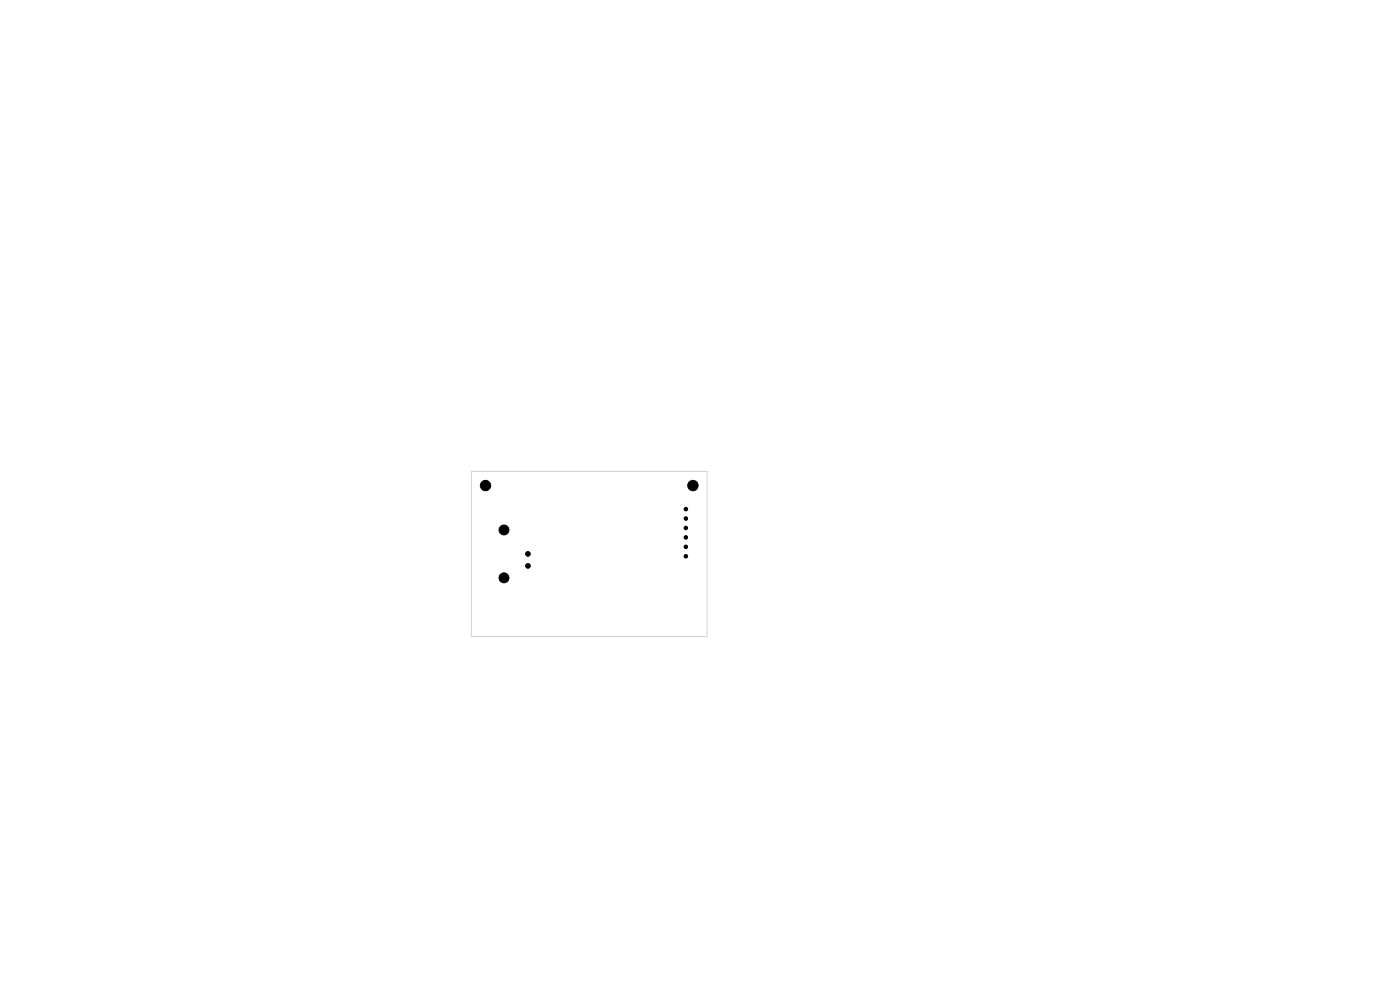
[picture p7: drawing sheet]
<svg xmlns="http://www.w3.org/2000/svg" width="297mm" height="210mm" viewBox="0 0 297 210" stroke-linecap="round" stroke-linejoin="round" font-family="sans-serif">
<path d="M100 100h50v35h-50z" fill="none" stroke="#d0d2cd" stroke-width=".21"/>
<g fill="#000" stroke="#000" stroke-width=".21">
<circle cx="103" cy="103" r="1.1"/>
<circle cx="106.9" cy="112.4" r="1.05"/>
<circle cx="112" cy="117.5" r=".5"/>
<circle cx="145.5" cy="116" r=".37"/>
<circle cx="145.5" cy="114" r=".37"/>
<circle cx="145.5" cy="118" r=".37"/>
<circle cx="145.5" cy="112" r=".37"/>
<circle cx="145.5" cy="108" r=".38"/>
<circle cx="145.5" cy="110" r=".38"/>
<circle cx="147" cy="103" r="1.1"/>
<circle cx="106.9" cy="122.6" r="1.05"/>
<circle cx="112" cy="120" r=".5"/>
</g>
</svg>
